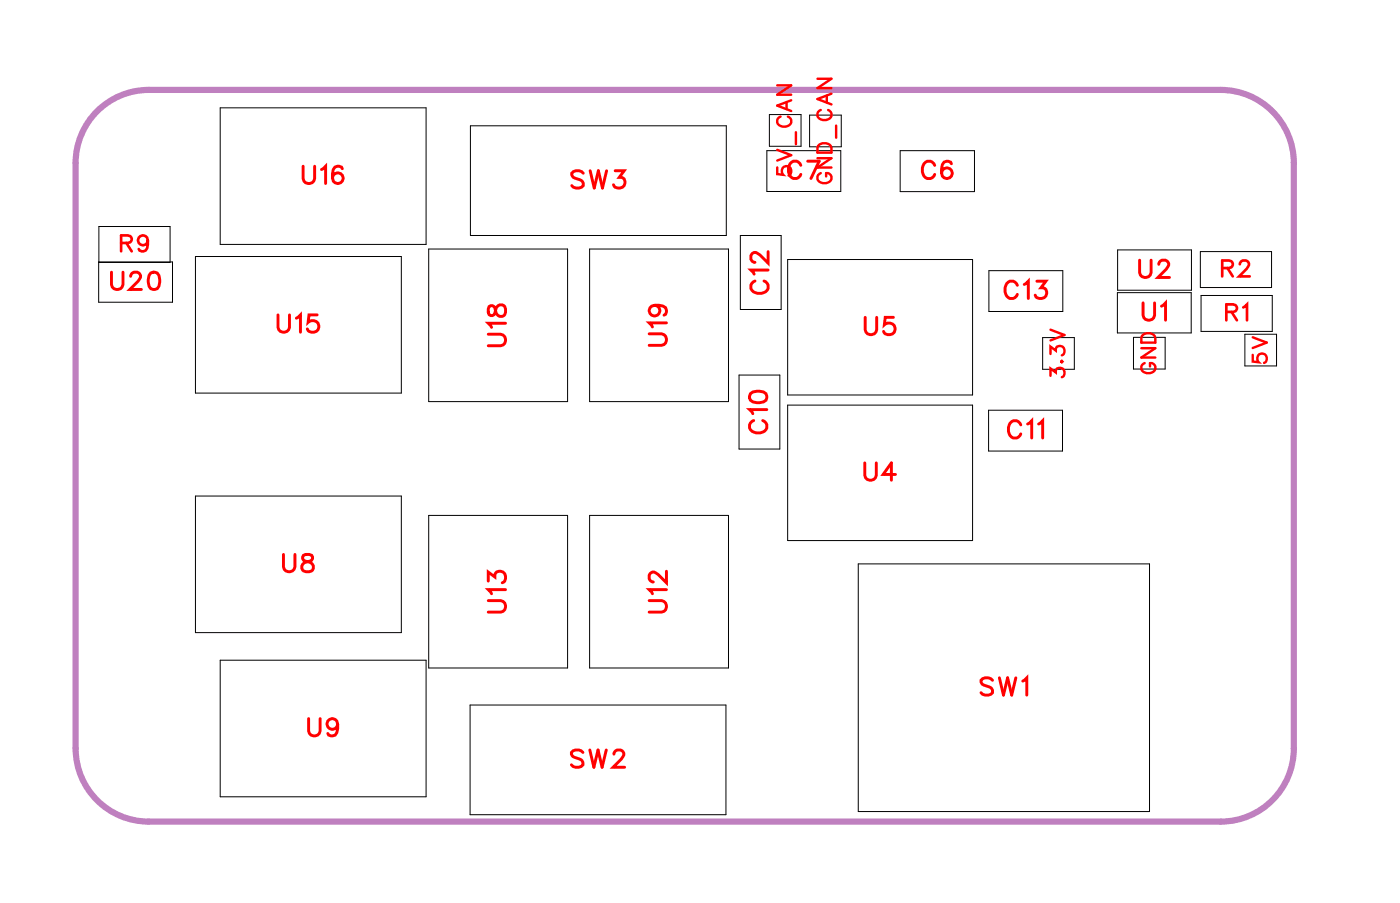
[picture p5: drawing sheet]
<svg xmlns="http://www.w3.org/2000/svg" width="57mm" height="37mm" viewBox="0 0 57 37" stroke-linecap="round" stroke-linejoin="round" font-family="sans-serif">
<defs><g id="words">
<g font-size="1.2" fill="#fff">
<text x="12.4" y="7.8">U16</text>
<text x="23.4" y="8">SW3</text>
<text x="32.3" y="7.6">C7</text>
<text x="37.8" y="7.6">C6</text>
<text x="46.7" y="11.7">U2</text>
<text x="4.5" y="12.2">U20</text>
<text x="11.3" y="13.9">U15</text>
<text x="21" y="14.2" transform="rotate(-90 21 14.2)">U18</text>
<text x="27.7" y="14.2" transform="rotate(-90 27.7 14.2)">U19</text>
<text x="31.8" y="17.8" transform="rotate(-90 31.8 17.8)">C10</text>
<text x="31.8" y="12.1" transform="rotate(-90 31.8 12.1)">C12</text>
<text x="35.4" y="14">U5</text>
<text x="41.2" y="12.5">C13</text>
<text x="46.9" y="13.4">U1</text>
<text x="11.6" y="23.7">U8</text>
<text x="35.4" y="20">U4</text>
<text x="41.3" y="18.3">C11</text>
<text x="21" y="25.2" transform="rotate(-90 21 25.2)">U13</text>
<text x="27.7" y="25.2" transform="rotate(-90 27.7 25.2)">U12</text>
<text x="40.2" y="28.8">SW1</text>
<text x="12.6" y="30.5">U9</text>
<text x="23.4" y="31.8">SW2</text>
</g>
<g font-size="1.1" fill="#fff">
<text x="4.9" y="10.6">R9</text>
<text x="50.1" y="11.6">R2</text>
<text x="50.3" y="13.4">R1</text>
</g>
<g font-size="1" fill="#fff">
<text x="32.7" y="7.2" transform="rotate(-90 32.7 7.2)">5V_CAN</text>
<text x="34.4" y="7.6" transform="rotate(-90 34.4 7.6)">GND_CAN</text>
<text x="43.9" y="15.5" transform="rotate(-90 43.9 15.5)">3.3V</text>
<text x="47.7" y="15.3" transform="rotate(-90 47.7 15.3)">GND</text>
<text x="52.2" y="14.9" transform="rotate(-90 52.2 14.9)">5V</text>
</g>
</g></defs>
<path d="M4.2 4.3l.6-.3 .6-.2 .7-.1h44a3 3 0 0 1 3 3v24a3 3 0 0 1-3 3h-44a3 3 0 0 1-3-3v-24a3 3 0 0 1 1.1-2.4z" fill="none" stroke="#bf80bf" stroke-width=".25"/>
<g fill="none" stroke="#000" stroke-width=".04">
<path d="M4.1 10.7h3v1.7h-3v-3.1h2.9v1.5h-2.9M8 10.5h8.5v5.6h-8.5zM9 4.4h8.5v5.6h-8.5zM17.6 10.2h5.7v6.3h-5.7zM19.3 5.2h10.5v4.5h-10.5zM24.2 10.2h5.7v6.3h-5.7zM30.3 15.4h1.7v3h-1.7zM30.4 9.7h1.7v3h-1.7zM31.5 6.2h3v1.7h-3zM31.6 4.7h1.3v1.3h-1.3zM32.3 16.6h7.6v5.6h-7.6zM32.3 10.6h7.6v5.6h-7.6z"/>
<path d="M33.2 4.7h1.3v1.3h-1.3zM36.9 6.2h3.1v1.7h-3.1zM40.6 16.8h3v1.7h-3zM40.6 11.1h3v1.7h-3zM42.8 13.8h1.3v1.3h-1.3zM45.9 12h3v1.7h-3zM45.9 10.2h3v1.7h-3zM46.5 13.8h1.3v1.3h-1.3zM49.3 10.3h2.9v1.5h-2.9zM49.3 12.1h2.9v1.5h-2.9zM51.1 13.7h1.3v1.3h-1.3zM8 20.3h8.5v5.6h-8.5z"/>
<path d="M9 27.1h8.5v5.6h-8.5zM17.6 21.1h5.7v6.3h-5.7zM19.3 28.9h10.5v4.5h-10.5zM24.2 21.1h5.7v6.3h-5.7zM35.2 23.1h12v10.2h-12z"/>
</g>
<g fill="none" stroke="#f00" stroke-width=".12">
<path d="M4.6 11.2v.5l.2 .2 .2-.1v-.6M5.4 11.3l.1-.1h.1l.2 .1-.1 .2-.4 .4h.5M6.2 11.2h.1a.37 .37 0 0 1 .3 .3 .37 .37 0 0 1-.3 .4 .45 .45 0 0 1-.1-.7zM11.4 12.9v.5l.2 .2 .2-.1 .1-.6M12.2 13l.1-.1v.7M12.4 6.8v.5l.2 .2 .3-.1v-.6M13 12.9h-.3l-.1 .3a.25 .25 0 0 1 .4 0 .25 .25 0 0 1 0 .4 .25 .25 0 0 1-.4-.1M13.2 7l.2-.2v.7M14 6.9a.35 .35 0 0 0-.4 .2 .35 .35 0 0 0 .2 .4 .22 .22 0 0 0 .3-.2 .22 .22 0 0 0-.2-.2 .22 .22 0 0 0-.3 .2M20 13.7h.5l.2 .2-.1 .2-.6 .1M20.1 12.6v.3h.1l.3-.4a.24 .24 0 0 1 .3 .2 .24 .24 0 0 1-.3 .3l-.1-.1-.1-.3zM20.7 13.3h-.7l.2 .1"/>
<path d="M23.9 7.1l-.1-.1-.3 .1v.2l.4 .2v.1l-.1 .1-.3-.1M24.2 7l.2 .7 .2-.7 .1 .7 .2-.7M25.2 7h.4l-.2 .3a.24 .24 0 0 1 .2 .4 .24 .24 0 0 1-.4-.1M26.6 13.7h.6l.2 .2-.1 .2-.7 .1M26.9 12.5a.22 .22 0 0 1 .2 .3 .22 .22 0 0 1-.4 .1 .22 .22 0 0 1 0-.3l.2-.1a.34 .34 0 0 1 .5 .3l-.1 .1M27.4 13.2h-.8l.2 .2M30.8 16.1l.3-.1a.3 .3 0 0 1 .4 .3 .38 .38 0 0 1-.4 .2 .38 .38 0 0 1-.3-.3zM30.9 17.2a.26 .26 0 0 0-.1 .3 .26 .26 0 0 0 .2 .2h.2a.26 .26 0 0 0 .3-.2 .26 .26 0 0 0-.2-.3M31 11.5a.26 .26 0 0 0-.2 .3 .26 .26 0 0 0 .3 .2h.2a.26 .26 0 0 0 .2-.2 .26 .26 0 0 0-.1-.3M31.5 16.8h-.7l.1 .2M31.5 11.1h-.7l.2 .1M31.5 10.3v.5l-.3-.3-.2-.1-.2 .1v.1l.2 .2"/>
<path d="M32.9 6.8a.26 .26 0 0 0-.3-.2 .26 .26 0 0 0-.2 .3v.1a.26 .26 0 0 0 .2 .3 .26 .26 0 0 0 .3-.2M33.1 6.6h.5l-.3 .7M35.5 19v.5l.2 .2 .2-.1 .1-.6M35.5 13v.5l.2 .2 .2-.1 .1-.6M36.7 13h-.4v.3a.25 .25 0 0 1 .4 0 .25 .25 0 0 1-.1 .4 .25 .25 0 0 1-.3-.1M36.8 19.5h-.6l.4-.5v.7M38.4 6.8a.26 .26 0 0 0-.3-.2 .26 .26 0 0 0-.2 .3v.2a.26 .26 0 0 0 .2 .2 .26 .26 0 0 0 .3-.1M39 6.7v-.1a.35 .35 0 0 0-.4 .3 .35 .35 0 0 0 .2 .4 .22 .22 0 0 0 .3-.2 .22 .22 0 0 0-.2-.2 .22 .22 0 0 0-.3 .2M41.8 11.7a.26 .26 0 0 0-.3-.2 .26 .26 0 0 0-.3 .3v.2a.26 .26 0 0 0 .3 .2 .26 .26 0 0 0 .3-.1M41.9 17.4a.26 .26 0 0 0-.3-.2 .26 .26 0 0 0-.2 .3v.2a.26 .26 0 0 0 .2 .3 .26 .26 0 0 0 .3-.2M42 11.7l.2-.2v.7M42.2 17.4l.1-.1v.7"/>
<path d="M42.6 11.5h.3l-.2 .3a.24 .24 0 0 1 .2 .4 .24 .24 0 0 1-.4-.1M42.6 17.4l.2-.1v.7M46.8 10.7v.5l.2 .2 .2-.1v-.6M46.9 12.4v.5l.2 .2 .3-.1v-.6M47.6 10.8l.1-.1h.1l.2 .1-.1 .2-.4 .4h.5M47.7 12.6l.1-.2v.7M11.6 22.7v.5l.2 .2 .3-.1v-.6M12.5 22.8v.2l.3 .1 .1 .1a.24 .24 0 0 1-.3 .3 .24 .24 0 0 1-.2-.3l.4-.3v-.1zM12.7 29.5v.5l.2 .2 .2-.1v-.6M13.9 29.7a.22 .22 0 0 1-.3 .2 .22 .22 0 0 1-.1-.4 .22 .22 0 0 1 .3 .1l.1 .1a.34 .34 0 0 1-.3 .5l-.1-.1M20 24.6h.5l.2 .2-.1 .3h-.6M20 23.8v-.3l.3 .2a.24 .24 0 0 1 .4-.2 .24 .24 0 0 1-.1 .4"/>
<path d="M20.7 24.2h-.7l.2 .1M23.9 30.9l-.1-.2-.3 .2v.1l.4 .3v.1l-.1 .1-.3-.1M24.2 30.7l.2 .8 .1-.8 .2 .8 .2-.8M25.2 30.9l.1-.2h.2l.1 .2-.1 .2-.3 .4h.4M26.6 24.6h.6l.2 .2-.1 .3h-.7M27.4 24.2h-.8l.2 .1M27.4 23.4v.5l-.4-.3-.2-.1-.2 .1v.1l.2 .2M40.7 27.9l-.1-.1-.3 .1v.2l.4 .2v.1l-.1 .1-.3-.1M41 27.8l.2 .7 .2-.7 .1 .7 .2-.7M42 27.9l.1-.1v.7"/>
</g>
<g fill="none" stroke="#f00" stroke-width=".1">
<path d="M31.9 6.9v.2l.2 .1a.2 .2 0 0 1 0-.3 .2 .2 0 0 1 .3 0 .2 .2 0 0 1 0 .3M31.9 6.1l.6 .3-.6 .2M31.9 3.5h.6l-.6 .4h.6M32 4.8a.21 .21 0 0 0-.1 .2 .21 .21 0 0 0 .2 .2h.2a.21 .21 0 0 0 .2-.2 .21 .21 0 0 0-.2-.2M32.3 4.2v.3M32.5 4.1l-.6 .2 .6 .3M32.7 5.4v.5M33.6 6.5h.5l-.5 .4h.5M33.6 3.2h.5l-.5 .4h.5M33.6 5.9h.4l.1 .4h-.5zM33.7 7.1a.21 .21 0 0 0-.2 .2 .21 .21 0 0 0 .3 .2h.1a.21 .21 0 0 0 .2-.2 .21 .21 0 0 0-.2-.2v.1M33.7 4.5a.21 .21 0 0 0-.2 .3 .21 .21 0 0 0 .3 .1h.1a.21 .21 0 0 0 .2-.1 .21 .21 0 0 0-.1-.3"/>
<path d="M33.9 3.9v.3M34.1 3.8l-.5 .3 .5 .2M34.3 5.1v.5M43.1 15.4v-.3l.2 .2a.19 .19 0 0 1 .3-.2 .2 .2 0 0 1 0 .4M43.1 14.5v-.3l.2 .2a.19 .19 0 0 1 .3-.2 .2 .2 0 0 1 0 .4M43.1 13.5l.6 .2-.6 .3M43.6 14.8h.1M46.8 14.3h.6l-.6 .4h.6M46.9 13.7h.4l.1 .3h-.6zM47 14.9a.21 .21 0 0 0-.2 .2 .21 .21 0 0 0 .3 .2h.1a.21 .21 0 0 0 .2-.2 .21 .21 0 0 0-.2-.2v.1M51.4 14.6v.2l.3 .1a.2 .2 0 0 1 0-.4 .2 .2 0 0 1 .3 .1 .2 .2 0 0 1-.1 .3M51.4 13.8l.6 .2-.6 .3"/>
</g>
<path d="M5 10l.3-.1 .1-.2h-.4v.6M5.2 10l.2 .3M6.1 9.9a.2 .2 0 0 1-.3 .1 .2 .2 0 0 1-.1-.3 .2 .2 0 0 1 .3 0l.1 .2a.31 .31 0 0 1-.3 .4l-.1-.1M50.2 11h.3l.1-.3h-.4v.6M50.3 12.8h.4v-.3h-.4v.6M50.4 11l.2 .3M50.5 12.8l.3 .3M50.9 10.8l.1-.1 .3 .1-.4 .5h.4M51 12.6l.2-.1v.6" fill="none" stroke="#f00" stroke-width=".11"/>
<use href="#words"/>
</svg>
